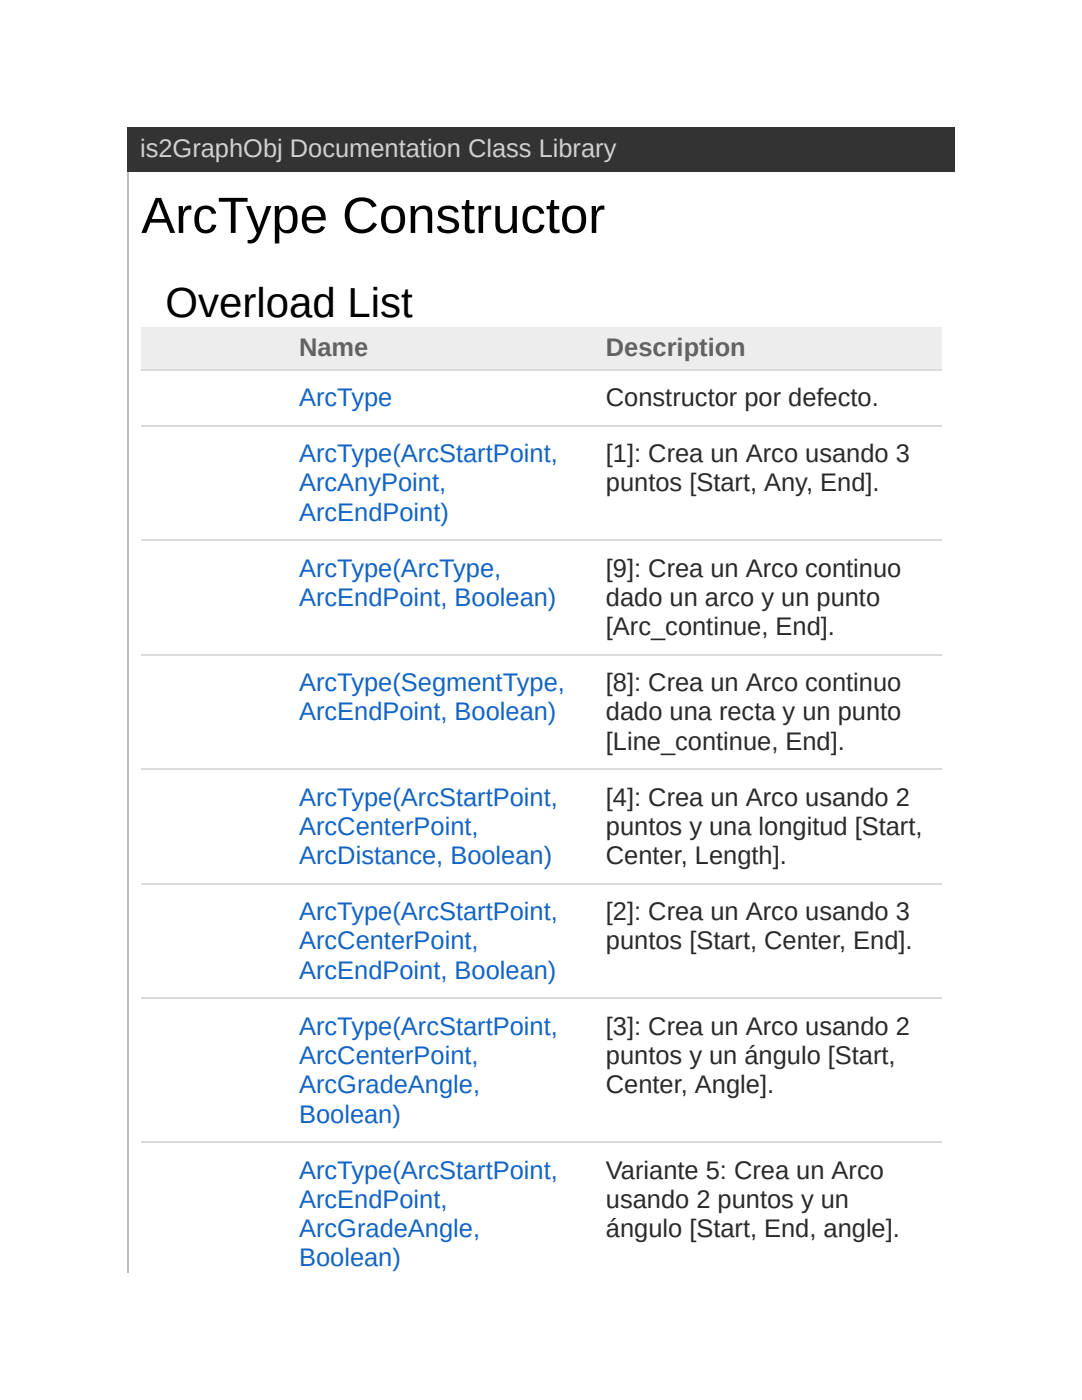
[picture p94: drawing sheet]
<svg xmlns="http://www.w3.org/2000/svg" width="216mm" height="279mm" viewBox="0 0 216 279" stroke-linecap="round" stroke-linejoin="round" font-family="sans-serif">
<defs><g id="words">
<text font-size="10.2" x="28.2" y="46.5">ArcType Constructor</text>
<text font-size="8.4" x="33" y="63.2">Overload List</text>
<text font-size="5.1" fill="#d0d0d0" x="27.9" y="31.2">is2GraphObj Documentation Class Library</text>
<g font-size="5.1" fill="#636363">
<text x="59.7" y="71.1">Name</text>
<text x="120.9" y="71.1">Description</text>
</g>
<g font-size="5.1" fill="#1364c4">
<text x="59.7" y="81">ArcType</text>
<text x="59.7" y="92.2">ArcType(ArcStartPoint,</text>
<text x="59.7" y="98">ArcAnyPoint,</text>
<text x="59.7" y="103.9">ArcEndPoint)</text>
<text x="59.7" y="115.1">ArcType(ArcType,</text>
<text x="59.7" y="120.9">ArcEndPoint, Boolean)</text>
<text x="59.7" y="137.9">ArcType(SegmentType,</text>
<text x="59.7" y="143.8">ArcEndPoint, Boolean)</text>
<text x="59.7" y="160.8">ArcType(ArcStartPoint,</text>
<text x="59.7" y="166.6">ArcCenterPoint,</text>
<text x="59.7" y="172.5">ArcDistance, Boolean)</text>
<text x="59.7" y="183.6">ArcType(ArcStartPoint,</text>
<text x="59.7" y="189.5">ArcCenterPoint,</text>
<text x="59.7" y="195.3">ArcEndPoint, Boolean)</text>
<text x="59.7" y="206.5">ArcType(ArcStartPoint,</text>
<text x="59.7" y="212.3">ArcCenterPoint,</text>
<text x="59.7" y="218.2">ArcGradeAngle,</text>
<text x="59.7" y="224">Boolean)</text>
<text x="59.7" y="235.2">ArcType(ArcStartPoint,</text>
<text x="59.7" y="241">ArcEndPoint,</text>
<text x="59.7" y="246.9">ArcGradeAngle,</text>
<text x="59.7" y="252.7">Boolean)</text>
</g>
<g font-size="5.1" fill="#2a2a2a">
<text x="120.9" y="81">Constructor por defecto.</text>
<text x="120.9" y="92.2">[1]: Crea un Arco usando 3</text>
<text x="120.9" y="98">puntos [Start, Any, End].</text>
<text x="120.9" y="115.1">[9]: Crea un Arco continuo</text>
<text x="120.9" y="120.9">dado un arco y un punto</text>
<text x="120.9" y="126.7">[Arc_continue, End].</text>
<text x="120.9" y="137.9">[8]: Crea un Arco continuo</text>
<text x="120.9" y="143.8">dado una recta y un punto</text>
<text x="120.9" y="149.6">[Line_continue, End].</text>
<text x="120.9" y="160.8">[4]: Crea un Arco usando 2</text>
<text x="120.9" y="166.6">puntos y una longitud [Start,</text>
<text x="120.9" y="172.5">Center, Length].</text>
<text x="120.9" y="183.6">[2]: Crea un Arco usando 3</text>
<text x="120.9" y="189.5">puntos [Start, Center, End].</text>
<text x="120.9" y="206.5">[3]: Crea un Arco usando 2</text>
<text x="120.9" y="212.3">puntos y un ángulo [Start,</text>
<text x="120.9" y="218.2">Center, Angle].</text>
<text x="120.9" y="235.2">Variante 5: Crea un Arco</text>
<text x="120.9" y="241">usando 2 puntos y un</text>
<text x="120.9" y="246.9">ángulo [Start, End, angle].</text>
</g>
</g></defs>
<path d="M25.4 25.4h165.1v8.9h-165.1z" fill="#333"/>
<path d="M25.5 34.3v219.7" fill="none" stroke="#bbb" stroke-width=".25"/>
<g fill="#ededed">
<path d="M28.2 65.3h29.5v8.4h-29.5z"/>
<path d="M57.7 65.3h61.2v8.4h-61.2z"/>
<path d="M118.9 65.3h69.1v8.4h-69.1z"/>
</g>
<path d="M28.2 73.8h159.8M28.2 85h159.8M28.2 107.8h159.8M28.2 130.7h159.8M28.2 153.5h159.8M28.2 176.4h159.8M28.2 199.3h159.8M28.2 228h159.8" fill="none" stroke="#dbdbdb" stroke-width=".25"/>
<use href="#words"/>
</svg>
